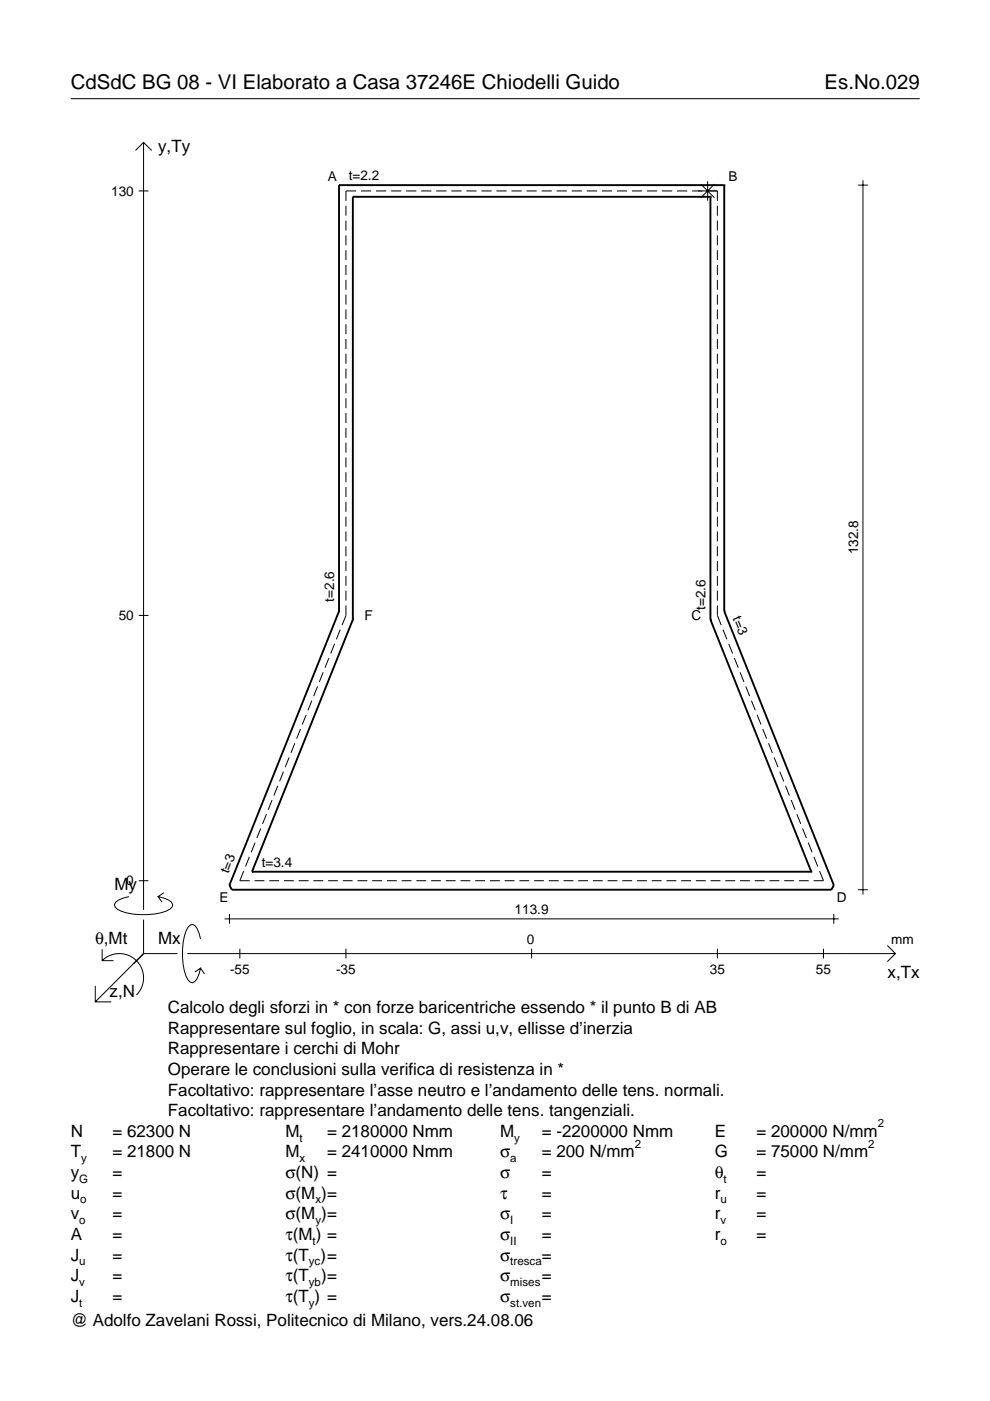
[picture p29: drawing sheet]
<svg xmlns="http://www.w3.org/2000/svg" width="210mm" height="297mm" viewBox="0 0 210 297" stroke-linecap="round" stroke-linejoin="round" font-family="sans-serif">
<defs><g id="words">
<g font-size="4.3">
<text x="15" y="18.9">CdSdC BG 08 - VI Elaborato a Casa 37246E Chiodelli Guido</text>
<text x="174.8" y="18.9">Es.No.029</text>
</g>
<g font-size="3.6">
<text x="33.5" y="32.3">y,Ty</text>
<text x="24.3" y="188.8">My</text>
<text x="20.1" y="200.1">θ,Mt</text>
<text x="33.5" y="200.1">Mx</text>
<text x="188.2" y="207.3">x,Tx</text>
<text x="23.2" y="211.4">z,N</text>
<text x="35.6" y="214.8">Calcolo degli sforzi in * con forze baricentriche essendo * il punto B di AB</text>
<text x="35.6" y="219.2">Rappresentare sul foglio, in scala: G, assi u,v, ellisse d’inerzia</text>
<text x="35.6" y="223.5">Rappresentare i cerchi di Mohr</text>
<text x="35.6" y="227.9">Operare le conclusioni sulla verifica di resistenza in *</text>
<text x="35.6" y="232.3">Facoltativo: rappresentare l’asse neutro e l’andamento delle tens. normali.</text>
<text x="35.6" y="236.7">Facoltativo: rappresentare l’andamento delle tens. tangenziali.</text>
<text x="15" y="241">N</text>
<text x="15" y="245.4">T</text>
<text x="23.8" y="245.4">= 21800 N</text>
<text x="23.8" y="241">= 62300 N</text>
<text x="60.5" y="245.4">M</text>
<text x="60.5" y="241">M</text>
<text x="69.3" y="241">= 2180000 Nmm</text>
<text x="69.3" y="245.4">= 2410000 Nmm</text>
<text x="106" y="245.4">σ</text>
<text x="106" y="241">M</text>
<text x="114.9" y="241">= -2200000 Nmm</text>
<text x="114.9" y="245.4">= 200 N/mm</text>
<text x="151.5" y="241">E</text>
<text x="151.5" y="245.4">G</text>
<text x="160.4" y="241">= 200000 N/mm</text>
<text x="160.4" y="245.4">= 75000 N/mm</text>
<text x="15" y="249.8">y</text>
<text x="23.8" y="249.8">=</text>
<text x="60.5" y="249.8">σ(N) =</text>
<text x="106" y="249.8">σ</text>
<text x="114.9" y="249.8">=</text>
<text x="151.5" y="249.8">θ</text>
<text x="160.4" y="249.8">=</text>
<text x="15" y="254.2">u</text>
<text x="23.8" y="254.2">=</text>
<text x="60.5" y="254.2">σ(M )=</text>
<text x="106" y="254.2">τ</text>
<text x="114.9" y="254.2">=</text>
<text x="151.5" y="254.2">r</text>
<text x="160.4" y="254.2">=</text>
<text x="15" y="258.5">v</text>
<text x="15" y="262.9">A</text>
<text x="23.8" y="258.5">=</text>
<text x="23.8" y="262.9">=</text>
<text x="60.5" y="258.5">σ(M )=</text>
<text x="60.5" y="262.9">τ(M ) =</text>
<text x="106" y="262.9">σ</text>
<text x="106" y="258.5">σ</text>
<text x="114.9" y="258.5">=</text>
<text x="114.9" y="262.9">=</text>
<text x="151.5" y="258.5">r</text>
<text x="151.5" y="262.9">r</text>
<text x="160.4" y="258.5">=</text>
<text x="160.4" y="262.9">=</text>
<text x="15" y="267.3">J</text>
<text x="23.8" y="267.3">=</text>
<text x="60.5" y="267.3">τ(T )=</text>
<text x="106" y="267.3">σ</text>
<text x="114.9" y="267.3">=</text>
<text x="15" y="271.7">J</text>
<text x="23.8" y="271.7">=</text>
<text x="60.5" y="271.7">τ(T</text>
<text x="68.1" y="271.7">)=</text>
<text x="106" y="271.7">σ</text>
<text x="114.9" y="271.7">=</text>
<text x="15" y="281.2">@ Adolfo Zavelani Rossi, Politecnico di Milano, vers.24.08.06</text>
<text x="15" y="276">J</text>
<text x="23.8" y="276">=</text>
<text x="60.5" y="276">τ(T ) =</text>
<text x="106" y="276">σ</text>
<text x="114.9" y="276">=</text>
</g>
<g font-size="2.9">
<text x="23.6" y="41.5">130</text>
<text x="69.5" y="38.3">A</text>
<text x="73.9" y="38.2">t=2.2</text>
<text x="154.4" y="38.3">B</text>
<text x="181.9" y="117.6" transform="rotate(-90 181.9 117.6)">132.8</text>
<text x="25.2" y="131.5">50</text>
<text x="70.9" y="127.5" transform="rotate(-90 70.9 127.5)">t=2.6</text>
<text x="77.3" y="131.4">F</text>
<text x="146.6" y="131.4">C</text>
<text x="149.6" y="129.3" transform="rotate(-90 149.6 129.3)">t=2.6</text>
<text x="155.3" y="131.1" transform="rotate(68 155.3 131.1)">t=3</text>
<text x="48.5" y="185.4" transform="rotate(-68 48.5 185.4)">t=3</text>
<text x="55.5" y="183.8">t=3.4</text>
<text x="26.8" y="187.7">0</text>
<text x="46.5" y="191.2">E</text>
<text x="177.4" y="191.2">D</text>
<text x="109.1" y="193.8">113.9</text>
<text x="111.7" y="200.1">0</text>
<text x="189" y="200.1">mm</text>
<text x="48.8" y="206.6">-55</text>
<text x="71.3" y="206.6">-35</text>
<text x="150.5" y="206.6">35</text>
<text x="173" y="206.6">55</text>
</g>
<g font-size="2.4">
<text x="186.1" y="239">2</text>
<text x="63.5" y="242">t</text>
<text x="109" y="242">y</text>
<text x="134.6" y="243.4">2</text>
<text x="184.1" y="243.4">2</text>
<text x="16.8" y="250.8">G</text>
<text x="17.2" y="246.4">y</text>
<text x="63.5" y="246.4">x</text>
<text x="108.2" y="246.4">a</text>
<text x="153.4" y="250.8">t</text>
<text x="17" y="255.2">o</text>
<text x="66.9" y="255.2">x</text>
<text x="152.7" y="255.2">u</text>
<text x="16.8" y="259.5">o</text>
<text x="66.3" y="263.9">t</text>
<text x="66.9" y="259.5">y</text>
<text x="108.2" y="259.5">I</text>
<text x="108.2" y="263.9">II</text>
<text x="152.7" y="259.5">v</text>
<text x="152.7" y="263.9">o</text>
<text x="16.8" y="268.3">u</text>
<text x="65.5" y="268.3">yc</text>
<text x="108.2" y="268.3">tresca</text>
<text x="16.8" y="272.7">v</text>
<text x="65.5" y="272.7">yb</text>
<text x="108.2" y="272.7">mises</text>
<text x="16.8" y="277">t</text>
<text x="65.5" y="277">y</text>
<text x="108.2" y="277">st.ven</text>
</g>
</g></defs>
<g fill="none" stroke="#000" stroke-width=".21">
<path d="M15 20.9h180M28.7 31.9l1.7-1.7 1.8 1.7M30.4 30.2v162.7M148.6 39l2.9 2.9M150 38.4v4.1M151.5 39l-2.9 2.9M181.9 39.3h2.1M183 38.2v151.5M29.4 40.5h2.1M73.3 43.6v2.1M73.3 46.8v2.1M73.3 49.9v2.1"/>
<path d="M73.3 53v2.2M73.3 56.2v2.1M73.3 59.3v2.1M75.5 40.5h-2.2v2.1M76.5 40.5h2.2M79.7 40.5h2.2M82.9 40.5h2.2M86.1 40.5h2.2M89.3 40.5h2.2M92.5 40.5h2.2M95.7 40.5h2.1M98.9 40.5h2.1"/>
<path d="M102.1 40.5h2.1M105.3 40.5h2.1M108.4 40.5h2.2M111.6 40.5h2.2M114.8 40.5h2.2M118 40.5h2.2M121.2 40.5h2.2M124.4 40.5h2.2M127.6 40.5h2.2M130.8 40.5h2.1M134 40.5h2.1M137.2 40.5h2.1"/>
<path d="M140.4 40.5h2.1M143.5 40.5h2.2M146.7 40.5h5.4v2.1M152.1 43.6v2.1M152.1 46.8v2.1M152.1 49.9v2.1M152.1 53v2.2M152.1 56.2v2.1M152.1 59.3v2.1M73.3 62.5v2.1M73.3 65.6v2.1M73.3 68.7v2.1"/>
<path d="M73.3 71.9v2.1M73.3 75v2.1M73.3 78.2v2.1M152.1 62.5v2.1M152.1 65.6v2.1M152.1 68.7v2.1M152.1 71.9v2.1M152.1 75v2.1M152.1 78.2v2.1M73.3 81.3v2.1M73.3 84.4v2.1M73.3 87.6v2.1"/>
<path d="M73.3 90.7v2.1M73.3 93.9v2.1M73.3 97v2.1M152.1 81.3v2.1M152.1 84.4v2.1M152.1 87.6v2.1M152.1 90.7v2.1M152.1 93.9v2.1M152.1 97v2.1M73.3 100.1v2.1M73.3 103.3v2.1M73.3 106.4v2.1"/>
<path d="M73.3 109.5v2.2M73.3 112.7v2.1M73.3 115.8v2.1M73.3 119v2.1M152.1 100.1v2.1M152.1 103.3v2.1M152.1 106.4v2.1M152.1 109.5v2.2M152.1 112.7v2.1M152.1 115.8v2.1M152.1 119v2.1M29.4 130.5h2.1"/>
<path d="M69.7 139.5l-.8 2.1M70.9 136.5l-.8 2.1M72.1 133.5l-.8 2.1M73.3 122.1v2.1M73.3 125.2v2.1M73.3 128.4v2.1l-.8 2M152.1 122.1v2.1M152.1 125.2v2.1M152.1 128.4v2.1l.8 2M153.3 133.5l.8 2.1M154.5 136.5l.8 2.1M155.7 139.5l.8 2.1"/>
<path d="M62.5 157.6l-.8 2M63.7 154.6l-.8 2M64.9 151.6l-.8 2M66.1 148.6l-.8 2M67.3 145.5l-.8 2.1M68.5 142.5l-.8 2.1M156.9 142.5l.8 2.1M158.1 145.5l.8 2.1M159.3 148.6l.8 2M160.5 151.6l.8 2M161.7 154.6l.8 2M162.9 157.6l.9 2"/>
<path d="M54.1 178.7l-.8 2M55.3 175.6l-.8 2.1M56.5 172.6l-.8 2.1M57.7 169.6l-.8 2.1M58.9 166.6l-.8 2.1M60.1 163.6l-.8 2.1M61.3 160.6l-.8 2.1M164.1 160.6l.9 2.1M165.3 163.6l.9 2.1M166.5 166.6l.9 2.1M167.7 169.6l.9 2.1M169 172.6l.8 2.1"/>
<path d="M170.2 175.6l.8 2.1M171.4 178.7l.8 2M27.3 190.1a3.6 3.6 0 0 0-3 1.7l.1 .5a5.7 5.7 0 0 0 3.8 1.5 13.3 13.3 0 0 0 7.8-1l.5-.5 .1-.5a3.6 3.6 0 0 0-3.1-1.7l.8 1.2M29.4 186.7h2.1M30.4 195v7.2M34.7 189.3l-1.2 .8M42.5 199.1a3.6 3.6 0 0 0-1.7-3.1l-.5 .1a5.7 5.7 0 0 0-1.5 3.8 13.3 13.3 0 0 0 1 7.8l.5 .5 .5 .2a3.6 3.6 0 0 0 1.7-3.1l-1.2 .8M47.6 194.8h130.2M48.6 193.8v2.1M51.7 184.7l-.9 2h2.1M52.9 181.7l-.9 2M54 186.7h2.1"/>
<path d="M57.1 186.7h2.1M60.2 186.7h2.1M63.3 186.7h2.1M66.4 186.7h2.1M69.6 186.7h2M72.7 186.7h2.1M75.8 186.7h2.1M78.9 186.7h2.1M82 186.7h2.1M85.2 186.7h2M88.3 186.7h2.1M91.4 186.7h2.1"/>
<path d="M94.5 186.7h2.1M97.6 186.7h2.1M100.8 186.7h2M103.9 186.7h2.1M107 186.7h2.1M110.1 186.7h2.1M113.2 186.7h2.1M116.4 186.7h2M119.5 186.7h2.1M122.6 186.7h2.1M125.7 186.7h2.1M128.8 186.7h2.1"/>
<path d="M131.9 186.7h2.1M135.1 186.7h2.1M138.2 186.7h2.1M141.3 186.7h2.1M144.4 186.7h2.1M147.5 186.7h2.1M150.7 186.7h2.1M153.8 186.7h2.1M156.9 186.7h2.1M160 186.7h2.1M163.1 186.7h2.1M166.3 186.7h2.1"/>
<path d="M169.4 186.7h2.1M172.6 181.7l.8 2M173.8 184.7l.8 2h-2.1M176.8 193.8v2.1M181.9 188.6h2.1M20.2 209v3.4h3.4M21.7 203.7a5.1 5.1 0 0 1 7.2 0 5.1 5.1 0 0 1 0 7.3M21.7 201.3v2.4h2.4M30.4 202.2l-10.2 10.2M30.4 202.2l-2 2M30.4 202.2h7.2M39.7 202.2h150.1"/>
<path d="M42.5 205.3l.8 1.2M50.8 201.2v2M73.3 201.2v2M112.7 201.2v2M152.1 201.2v2M174.6 201.2v2M188.1 200.5l1.7 1.7-1.7 1.7"/>
</g>
<g fill="none" stroke="#000" stroke-width=".4">
<path d="M71.9 39.3h.1M71.9 39.3h81.7M71.9 39.3v90.3M153.6 39.3h.1M153.6 39.3v90.3M74.8 41.7h.1M74.8 41.7h75.8M74.8 41.7v89.7M150.6 41.7h.1M150.6 41.7v89.7M71.9 129.6h.1M71.9 129.6l-23.3 58.1 .6 .9h127.1l.5-.9-23.2-58.1"/>
<path d="M74.8 131.4h.1M74.8 131.4l-21.4 53.4M150.6 131.4h.1M150.6 131.4l21.4 53.4M153.6 129.6h.1M53.4 184.8h.1M53.4 184.8h118.6M172 184.8h.1"/>
</g>
<use href="#words"/>
</svg>
